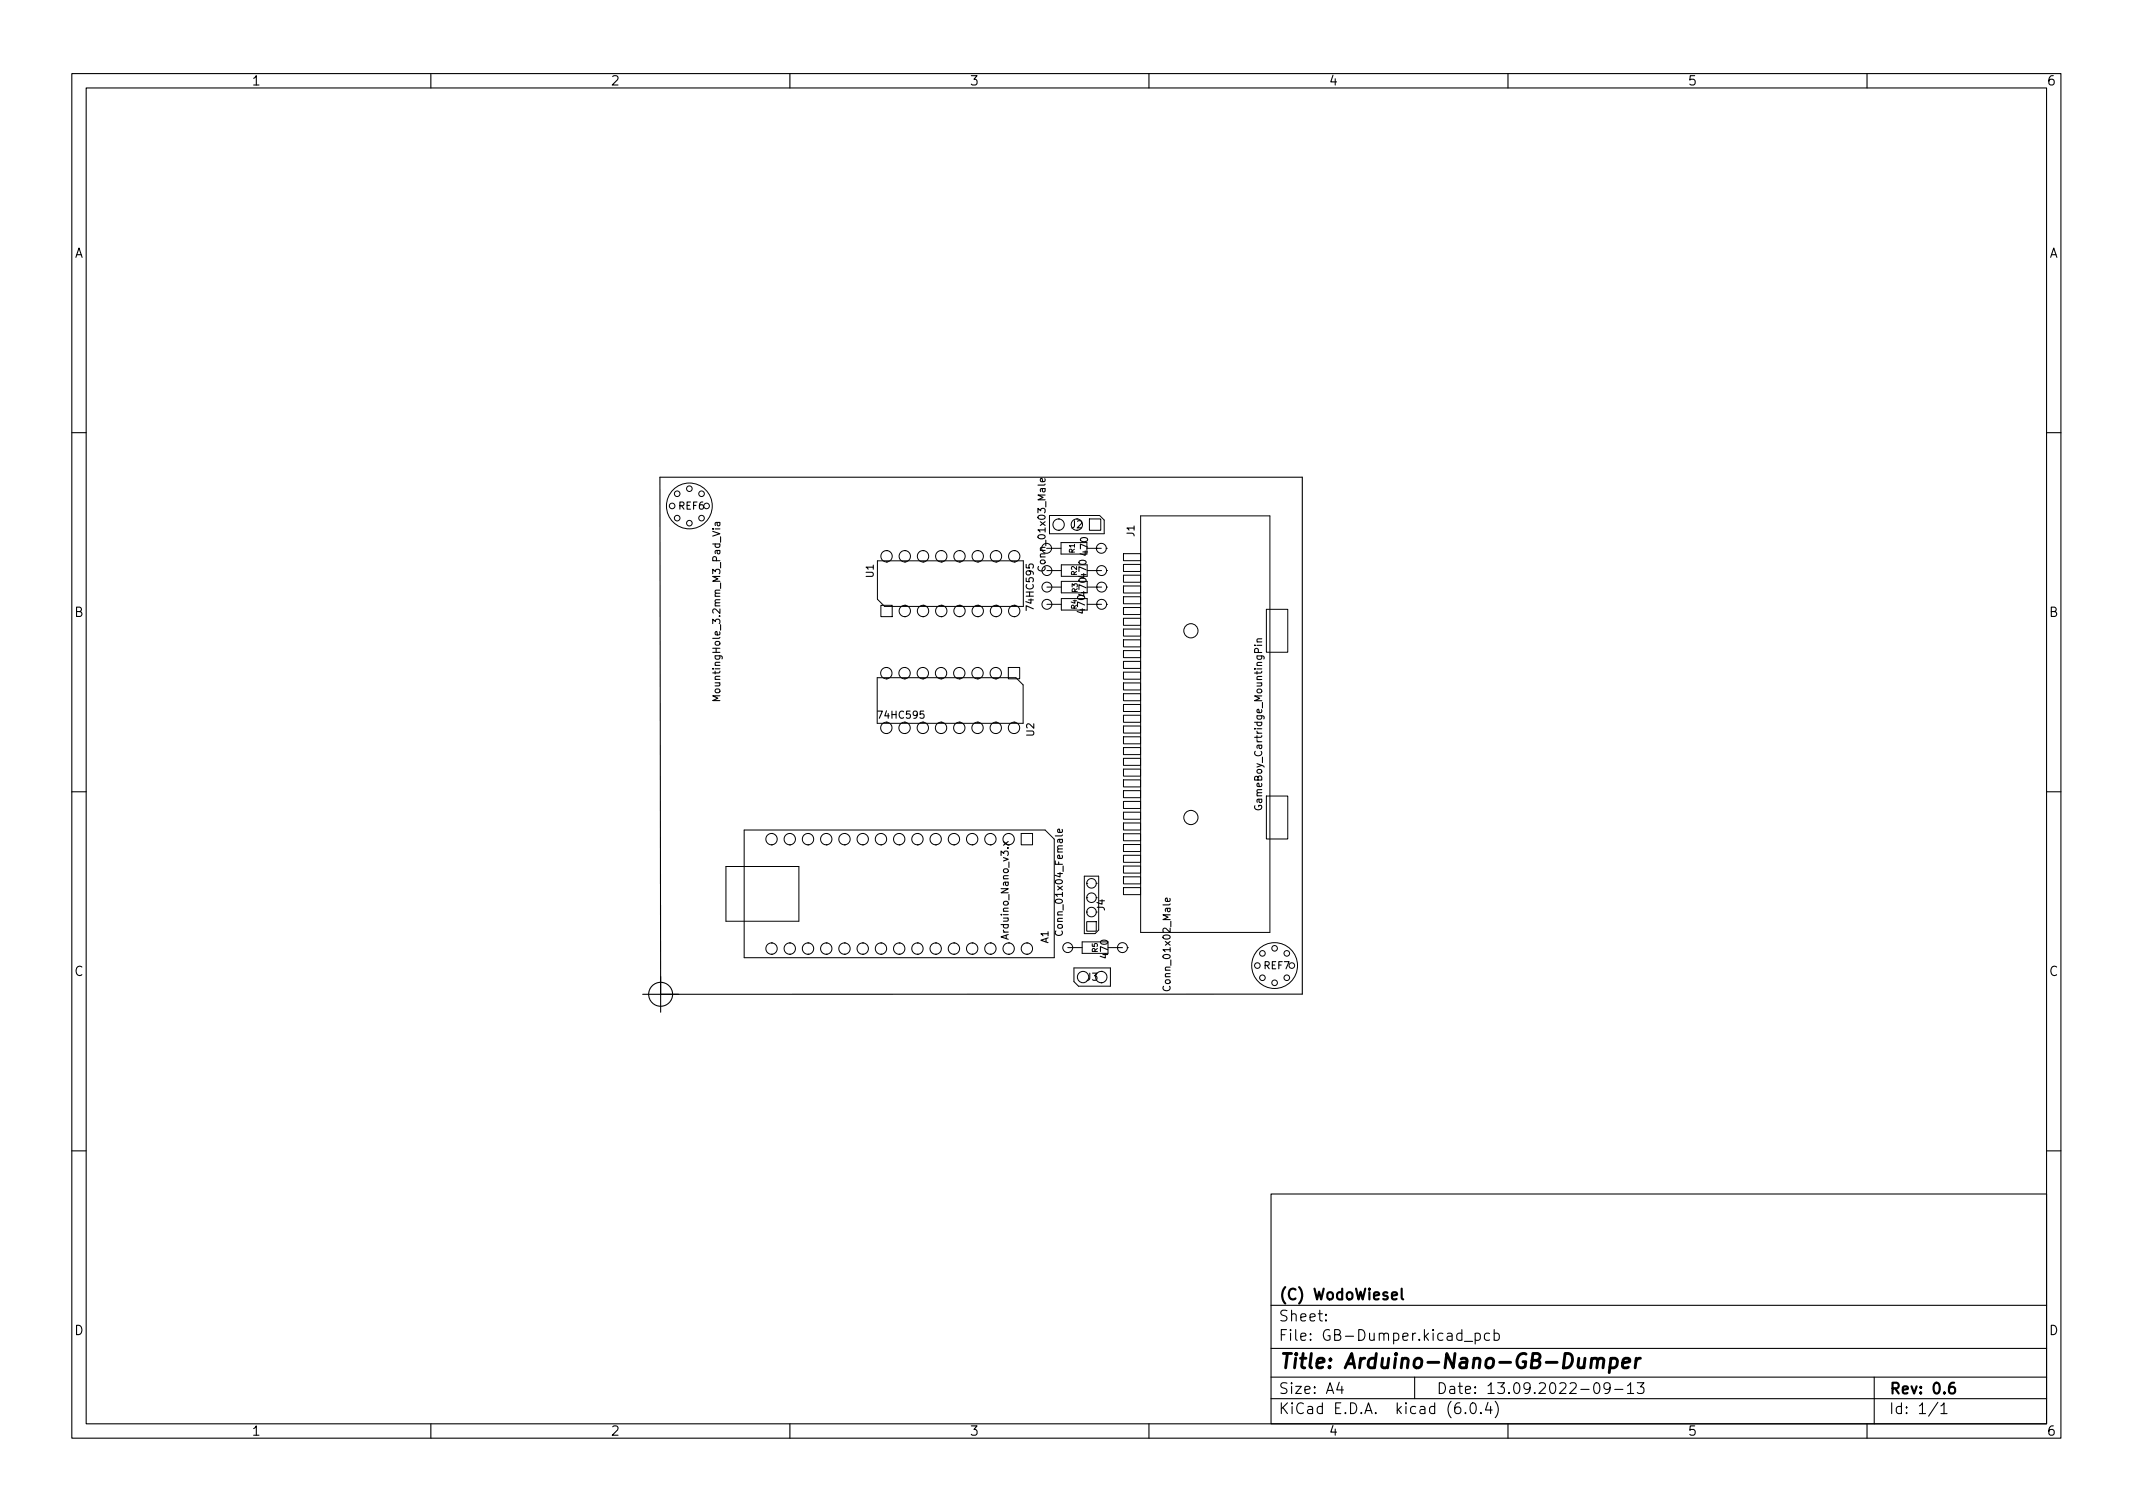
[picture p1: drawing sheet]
<svg xmlns="http://www.w3.org/2000/svg" width="297mm" height="210mm" viewBox="0 0 297 210" stroke-linecap="round" stroke-linejoin="round" font-family="sans-serif">
<defs><g id="words">
<text font-size="2.8" x="178" y="190.6">Title: Arduino-Nano-GB-Dumper</text>
<g font-size="2.1">
<text x="178" y="184">Sheet:</text>
<text x="178" y="181">(C) WodoWiesel</text>
<text x="178" y="186.7">File: GB-Dumper.kicad_pcb</text>
<text x="178" y="196.9">KiCad E.D.A. kicad (6.0.4)</text>
<text x="178" y="194.1">Size: A4</text>
<text x="200" y="194.1">Date: 13.09.2022-09-13</text>
<text x="263" y="194.1">Rev: 0.6</text>
<text x="263" y="196.9">Id: 1/1</text>
</g>
<g font-size="1.8">
<text x="35" y="11.9">1</text>
<text x="85" y="11.9">2</text>
<text x="135" y="11.9">3</text>
<text x="185" y="11.9">4</text>
<text x="235" y="11.9">5</text>
<text x="285" y="11.9">6</text>
<text x="10.3" y="35.9">A</text>
<text x="285.3" y="35.9">A</text>
<text x="10.3" y="85.9">B</text>
<text x="285.3" y="85.9">B</text>
<text x="10.3" y="135.9">C</text>
<text x="285.3" y="135.9">C</text>
<text x="10.3" y="185.9">D</text>
<text x="285.3" y="185.9">D</text>
<text x="35" y="199.9">1</text>
<text x="85" y="199.9">2</text>
<text x="135" y="199.9">3</text>
<text x="185" y="199.9">4</text>
<text x="235" y="199.9">5</text>
<text x="285" y="199.9">6</text>
</g>
<g font-size="1.4">
<text x="94.5" y="70.9">REF6</text>
<text x="149.2" y="73.5">J2</text>
<text x="151.5" y="77.3" transform="rotate(-90 151.5 77.3)">470</text>
<text x="158" y="74.7" transform="rotate(-90 158 74.7)">J1</text>
<text x="121.7" y="80.4" transform="rotate(-90 121.7 80.4)">U1</text>
<text x="145.6" y="79.1" transform="rotate(-90 145.6 79.1)">Conn_01x03_Male</text>
<text x="151.3" y="82.9" transform="rotate(-90 151.3 82.9)">470</text>
<text x="151.3" y="80.4" transform="rotate(-90 151.3 80.4)">470</text>
<text x="143.9" y="84.7" transform="rotate(-90 143.9 84.7)">74HC595</text>
<text x="151.1" y="85.3" transform="rotate(-90 151.1 85.3)">470</text>
<text x="100.3" y="96.8" transform="rotate(-90 100.3 96.8)">MountingHole_3.2mm_M3_Pad_Via</text>
<text x="122.5" y="100.1">74HC595</text>
<text x="144" y="102.5" transform="rotate(-90 144 102.5)">U2</text>
<text x="175.8" y="112.2" transform="rotate(-90 175.8 112.2)">GameBoy_Cartridge_MountingPin</text>
<text x="140.5" y="130.5" transform="rotate(-90 140.5 130.5)">Arduino_Nano_v3.x</text>
<text x="146" y="131.3" transform="rotate(-90 146 131.3)">A1</text>
<text x="148" y="129.7" transform="rotate(-90 148 129.7)">Conn_01x04_Female</text>
<text x="153.9" y="126.8" transform="rotate(-90 153.9 126.8)">J4</text>
<text x="151.3" y="136.5">J3</text>
<text x="154.3" y="133.3" transform="rotate(-90 154.3 133.3)">470</text>
<text x="163" y="137.5" transform="rotate(-90 163 137.5)">Conn_01x02_Male</text>
<text x="176" y="134.9">REF7</text>
</g>
<g font-size="1">
<text x="149.7" y="77" transform="rotate(-90 149.7 77)">R1</text>
<text x="150" y="80.1" transform="rotate(-90 150 80.1)">R2</text>
<text x="150.1" y="82.5" transform="rotate(-90 150.1 82.5)">R3</text>
<text x="150" y="84.8" transform="rotate(-90 150 84.8)">R4</text>
<text x="152.9" y="132.6" transform="rotate(-90 152.9 132.6)">R5</text>
</g>
</g></defs>
<g fill="none" stroke="#000" stroke-width=".15">
<path d="M10 10.2h277v190.1h-277zM12 12.2h273v186.1h-273zM60 10.2v2M110 10.2v2M160 10.2v2M210 10.2v2M260 10.2v2M10 60.2h2M91.9 66.4h89.5v72h-89.4zM99.8 72.7l.1 .4 .1 .1 .3-.1-.1-.4M100.3 72.7l-.7 .1v.4M285 60.2h2"/>
<path d="M100.3 96.9h-1l.7 .3-.7 .4h1M175.7 89h-.6l-.1 .2 .1 .2M10 110.2h2M147.9 115.5l.1 .3-.2 .1h-.5v-.4l.2-.1 .1 .5M174.8 112.2a.47 .47 0 0 0 .4 .6 .47 .47 0 0 0 .5-.6l-.4-.1v.2M285 110.2h2M89.5 138.4h5M92 135.9v5M147 129.6a.47 .47 0 0 0 .4 .7 .47 .47 0 0 0 .6-.5l-.1-.2M10 160.2h2M177 166.3h108v32h-108zM285 160.2h2"/>
<path d="M60 198.3v2M110 198.3v2M160 198.3v2M177 194.8h108M177 191.8h108M177 187.8h108M177 181.8h108M184.6 183.8l.1 .1h-.1v-.1v.1M184.6 183l.1 .1h-.1v-.1v.1M186.5 192.5l-.4 1h1M186.9 193v1M197 191.8v3"/>
<path d="M203.9 186.8h1.2M204.1 196.7v.1h-.1l.1-.1v.1M204.9 195.4a.36 .36 0 0 1 .6 .2 .77 .77 0 0 1-.4 1.2 1 1 0 0 1-.2-1.4zM205.4 185.7l.5-.1 .2 .3v.4l-.1 .3h-.1h-.5M205.4 185.6v1.5M206.2 196.7l.1 .1h-.1h-.1l.1-.1v.1M207.2 195.3l-.3 1h.9M207.4 185.7l-.4-.1-.3 .3v.4l.2 .3h.1h.4M207.6 195.8v1M208.1 185.7l.4-.1 .3 .3v.4l-.2 .3h-.1h-.4M208.1 185.1v1.5M208.2 195.1a1.72 1.72 0 0 1 0 2.3"/>
<path d="M210 198.3v2M222.1 192.6a.36 .36 0 0 1 .6 .2 .77 .77 0 0 1-.4 1.2 1 1 0 0 1-.2-1.4zM224.2 193.2l-.3 .3h-.3l-.2-.3v-.4l.1-.2 .4-.1 .2 .2a.99 .99 0 0 1-.3 1.3h-.3M224.9 193.5h1.1M226.6 193l.5-.5v1.5M226.6 194h.9M228 192.5h.9l-.5 .6a.41 .41 0 0 1 .5 .3v.3l-.1 .3h-.6l-.2-.1M260 198.3v2M261 191.8v6.5M269.9 195.3l-1.3 1.9M270.3 195.8l.4-.5v1.5M270.3 196.8h.8"/>
<circle cx="92" cy="138.4" r="1.67"/>
</g>
<path d="M195.2 179.4v1.3l.2 .2M193.8 180.4l.8-.1-.1-.3-.4-.1-.3 .2 .1 .8h.2h.4M272.1 192.5a.59 .59 0 0 0-.7 .7v.5l.2 .3h.4l.2-.1 .1-.5-.2-.2-.4-.1-.3 .3" fill="none" stroke="#000" stroke-width=".3"/>
<path d="M221.7 189.3a.49 .49 0 0 1 .8 .1l-.1 1.1M222.5 189.4a.5 .5 0 0 1 .8-.2l.1 .2-.2 1.1M224.3 189.2l.2-.1 .6 .1 .2 .3-.1 .6a.66 .66 0 0 1-1 .3M224.3 189.1l-.2 2M226 189.8l1-.2-.1-.4-.2-.1-.6 .1-.1 .2-.1 .8 .1 .2 .2 .1 .6-.1M227.9 189.1l-.2 1.4M228.4 189.1a.59 .59 0 0 0-.6 .4" fill="none" stroke="#000" stroke-width=".4"/>
<g fill="none" stroke="#000" stroke-width=".14">
<path d="M122.2 78.1h20.3v6.3h-19.3l-1-1zM123.5 78.2h.1M123.5 76.7h.1M123.5 76.7a.79 .79 0 0 1 .7 .8 .79 .79 0 0 1-.7 .7M123.5 76.7a.79 .79 0 0 0-.8 .8 .79 .79 0 0 0 .8 .7M126 78.2h.1M126 76.7h.1M126 76.7a.79 .79 0 0 1 .8 .8 .79 .79 0 0 1-.8 .7M126 76.7a.79 .79 0 0 0-.8 .8 .79 .79 0 0 0 .8 .7M128.5 78.2h.1M128.5 76.7h.1M128.5 76.7a.79 .79 0 0 1 .8 .8 .79 .79 0 0 1-.8 .7"/>
<path d="M128.5 76.7a.79 .79 0 0 0-.8 .8 .79 .79 0 0 0 .8 .7M131.1 78.2h.1M131.1 76.7h.1M131.1 76.7a.79 .79 0 0 1 .8 .8 .79 .79 0 0 1-.8 .7M131.1 76.7a.79 .79 0 0 0-.8 .8 .79 .79 0 0 0 .8 .7M133.6 78.2h.1M133.6 76.7h.1M133.6 76.7a.79 .79 0 0 1 .8 .8 .79 .79 0 0 1-.8 .7M133.6 76.7a.79 .79 0 0 0-.8 .8 .79 .79 0 0 0 .8 .7M136.2 78.2h.1M136.2 76.7h.1M136.2 76.7a.79 .79 0 0 1 .7 .8 .79 .79 0 0 1-.7 .7"/>
<path d="M136.2 76.7a.79 .79 0 0 0-.8 .8 .79 .79 0 0 0 .8 .7M138.7 78.2h.1M138.7 76.7h.1M138.7 76.7a.79 .79 0 0 1 .8 .8 .79 .79 0 0 1-.8 .7M138.7 76.7a.79 .79 0 0 0-.8 .8 .79 .79 0 0 0 .8 .7M141.2 78.2h.1M141.2 76.7h.1M141.2 76.7a.79 .79 0 0 1 .8 .8 .79 .79 0 0 1-.8 .7M141.2 76.7a.79 .79 0 0 0-.8 .8 .79 .79 0 0 0 .8 .7M145.8 76.3h2M145.8 79.4h2M146.2 71.8h6.9l.7 .6v1.9h-7.6z"/>
<path d="M147.4 72.3h.1M147.4 73.8h.1M147.4 72.3a.79 .79 0 0 0-.8 .7 .79 .79 0 0 0 .8 .8M147.4 72.3a.79 .79 0 0 1 .8 .7 .79 .79 0 0 1-.8 .8M151.4 75.5h-3.6v1.6h3.6M151.4 76.3h2M151.4 78.6h-3.6v1.6h3.6M151.4 79.4h2M151.7 72.3h1.6v1.5h-1.6zM152.7 76.3h.1M152.7 76.3a.69 .69 0 0 0 .7 .7 .69 .69 0 0 0 .7-.7M152.7 76.3a.69 .69 0 0 1 .7-.6 .69 .69 0 0 1 .7 .6"/>
<path d="M152.7 79.4h.1M152.7 79.4a.69 .69 0 0 0 .7 .7 .69 .69 0 0 0 .7-.7M152.7 79.4a.69 .69 0 0 1 .7-.6 .69 .69 0 0 1 .7 .6M154.1 76.3h.1M154.1 79.4h.1M156.5 77.1h2.3v1h-2.3zM156.5 78.6h2.3v1h-2.3zM158.8 71.8h18v58h-18zM122.2 94.4h19.3l1 1v5.3h-20.3zM122.7 84.3h1.5v1.6h-1.5zM123.4 92.9h.1M123.4 94.5h.1"/>
<path d="M123.4 92.9a.79 .79 0 0 0-.8 .8 .79 .79 0 0 0 .8 .8M123.4 92.9a.79 .79 0 0 1 .8 .8 .79 .79 0 0 1-.8 .8M126 92.9h.1M126 94.5h.1M126 92.9a.79 .79 0 0 0-.8 .8 .79 .79 0 0 0 .8 .8M126 92.9a.79 .79 0 0 1 .8 .8 .79 .79 0 0 1-.8 .8M126 85.9h.1M126 84.3h.1M126 84.3a.79 .79 0 0 1 .8 .8 .79 .79 0 0 1-.8 .8M126 84.3a.79 .79 0 0 0-.8 .8 .79 .79 0 0 0 .8 .8M128.5 92.9h.1M128.5 94.5h.1"/>
<path d="M128.5 92.9a.79 .79 0 0 0-.8 .8 .79 .79 0 0 0 .8 .8M128.5 92.9a.79 .79 0 0 1 .8 .8 .79 .79 0 0 1-.8 .8M128.5 85.9h.1M128.5 84.3h.1M128.5 84.3a.79 .79 0 0 1 .8 .8 .79 .79 0 0 1-.8 .8M128.5 84.3a.79 .79 0 0 0-.8 .8 .79 .79 0 0 0 .8 .8M131 92.9h.1M131 94.5h.1M131 92.9a.79 .79 0 0 0-.7 .8 .79 .79 0 0 0 .7 .8M131 92.9a.79 .79 0 0 1 .8 .8 .79 .79 0 0 1-.8 .8M131.1 85.9h.1M131.1 84.3h.1"/>
<path d="M131.1 84.3a.79 .79 0 0 1 .8 .8 .79 .79 0 0 1-.8 .8M131.1 84.3a.79 .79 0 0 0-.8 .8 .79 .79 0 0 0 .8 .8M133.6 92.9h.1M133.6 94.5h.1M133.6 92.9a.79 .79 0 0 0-.8 .8 .79 .79 0 0 0 .8 .8M133.6 92.9a.79 .79 0 0 1 .8 .8 .79 .79 0 0 1-.8 .8M133.6 85.9h.1M133.6 84.3h.1M133.6 84.3a.79 .79 0 0 1 .8 .8 .79 .79 0 0 1-.8 .8M133.6 84.3a.79 .79 0 0 0-.8 .8 .79 .79 0 0 0 .8 .8M136.1 92.9h.1M136.1 94.5h.1"/>
<path d="M136.1 92.9a.79 .79 0 0 0-.8 .8 .79 .79 0 0 0 .8 .8M136.1 92.9a.79 .79 0 0 1 .8 .8 .79 .79 0 0 1-.8 .8M136.2 85.9h.1M136.2 84.3h.1M136.2 84.3a.79 .79 0 0 1 .7 .8 .79 .79 0 0 1-.7 .8M136.2 84.3a.79 .79 0 0 0-.8 .8 .79 .79 0 0 0 .8 .8M138.7 92.9h.1M138.7 94.5h.1M138.7 92.9a.79 .79 0 0 0-.8 .8 .79 .79 0 0 0 .8 .8M138.7 92.9a.79 .79 0 0 1 .8 .8 .79 .79 0 0 1-.8 .8M138.7 85.9h.1M138.7 84.3h.1"/>
<path d="M138.7 84.3a.79 .79 0 0 1 .8 .8 .79 .79 0 0 1-.8 .8M138.7 84.3a.79 .79 0 0 0-.8 .8 .79 .79 0 0 0 .8 .8M140.4 92.9h1.6v1.6h-1.6zM141.2 85.9h.1M141.2 84.3h.1M141.2 84.3a.79 .79 0 0 1 .8 .8 .79 .79 0 0 1-.8 .8M141.2 84.3a.79 .79 0 0 0-.8 .8 .79 .79 0 0 0 .8 .8M145.8 81.7h2M145.8 84.1h2M151.4 80.9h-3.6v1.6h3.6M151.4 83.3h-3.6v1.6h3.6M151.4 81.7h2"/>
<path d="M151.4 84.1h2M152.7 81.7h.1M152.7 81.7a.69 .69 0 0 0 .7 .7 .69 .69 0 0 0 .7-.7M152.7 81.7a.69 .69 0 0 1 .7-.6 .69 .69 0 0 1 .7 .6M152.7 84.1h.1M152.7 84.1a.69 .69 0 0 0 .7 .7 .69 .69 0 0 0 .7-.7M152.7 84.1a.69 .69 0 0 1 .7-.6 .69 .69 0 0 1 .7 .6M154.1 81.7h.1M154.1 84.1h.1M156.5 80.1h2.3v1h-2.3zM156.5 81.6h2.3v1h-2.3zM156.5 83.1h2.3v1h-2.3z"/>
<path d="M156.5 84.6h2.3v1h-2.3zM156.5 86.1h2.3v1h-2.3zM156.5 87.6h2.3v1h-2.3zM156.5 89.1h2.3v1h-2.3zM156.5 90.6h2.3v1h-2.3zM156.5 92.1h2.3v1h-2.3zM156.5 93.6h2.3v1h-2.3zM156.5 95.1h2.3v1h-2.3zM156.5 96.6h2.3v1h-2.3zM156.5 98.1h2.3v1h-2.3zM156.5 99.6h2.3v1h-2.3zM176.4 84.8h2.9v6h-2.9z"/>
<path d="M103.6 115.6h41.9l1.3 1.2v16.6h-43.2zM107.4 116.1h.1M107.4 117.6h.1M107.4 116.1a.79 .79 0 0 0-.7 .7 .79 .79 0 0 0 .7 .8M107.4 116.1a.79 .79 0 0 1 .8 .7 .79 .79 0 0 1-.8 .8M110 116.1h.1M110 117.6h.1M110 116.1a.79 .79 0 0 0-.8 .7 .79 .79 0 0 0 .8 .8M110 116.1a.79 .79 0 0 1 .8 .7 .79 .79 0 0 1-.8 .8M112.5 116.1h.1M112.5 117.6h.1M112.5 116.1a.79 .79 0 0 0-.8 .7 .79 .79 0 0 0 .8 .8"/>
<path d="M112.5 116.1a.79 .79 0 0 1 .8 .7 .79 .79 0 0 1-.8 .8M115.1 116.1h.1M115.1 117.6h.1M115.1 116.1a.79 .79 0 0 0-.8 .7 .79 .79 0 0 0 .8 .8M115.1 116.1a.79 .79 0 0 1 .8 .7 .79 .79 0 0 1-.8 .8M117.6 116.1h.1M117.6 117.6h.1M117.6 116.1a.79 .79 0 0 0-.8 .7 .79 .79 0 0 0 .8 .8M117.6 116.1a.79 .79 0 0 1 .8 .7 .79 .79 0 0 1-.8 .8M120.1 116.1h.1M120.1 117.6h.1M120.1 116.1a.79 .79 0 0 0-.7 .7 .79 .79 0 0 0 .7 .8"/>
<path d="M120.1 116.1a.79 .79 0 0 1 .8 .7 .79 .79 0 0 1-.8 .8M122.7 116.1h.1M122.7 117.6h.1M122.7 116.1a.79 .79 0 0 0-.8 .7 .79 .79 0 0 0 .8 .8M122.7 116.1a.79 .79 0 0 1 .8 .7 .79 .79 0 0 1-.8 .8M123.4 102.1h.1M125.2 116.1h.1M125.2 117.6h.1M125.2 116.1a.79 .79 0 0 0-.8 .7 .79 .79 0 0 0 .8 .8M125.2 116.1a.79 .79 0 0 1 .8 .7 .79 .79 0 0 1-.8 .8M126 102.1h.1M127.8 116.1h.1"/>
<path d="M127.8 117.6h.1M127.8 116.1a.79 .79 0 0 0-.8 .7 .79 .79 0 0 0 .8 .8M127.8 116.1a.79 .79 0 0 1 .8 .7 .79 .79 0 0 1-.8 .8M128.5 102.1h.1M130.3 116.1h.1M130.3 117.6h.1M130.3 116.1a.79 .79 0 0 0-.8 .7 .79 .79 0 0 0 .8 .8M130.3 116.1a.79 .79 0 0 1 .8 .7 .79 .79 0 0 1-.8 .8M131 100.6h.1M131 102.1h.1M131 100.6a.79 .79 0 0 0-.7 .8 .79 .79 0 0 0 .7 .7M131 100.6a.79 .79 0 0 1 .8 .8 .79 .79 0 0 1-.8 .7"/>
<path d="M132.8 116.1h.1M132.8 117.6h.1M132.8 116.1a.79 .79 0 0 0-.7 .7 .79 .79 0 0 0 .7 .8M132.8 116.1a.79 .79 0 0 1 .8 .7 .79 .79 0 0 1-.8 .8M133.6 100.6h.1M133.6 102.1h.1M133.6 100.6a.79 .79 0 0 0-.8 .8 .79 .79 0 0 0 .8 .7M133.6 100.6a.79 .79 0 0 1 .8 .8 .79 .79 0 0 1-.8 .7M135.4 116.1h.1M135.4 117.6h.1M135.4 116.1a.79 .79 0 0 0-.8 .7 .79 .79 0 0 0 .8 .8M135.4 116.1a.79 .79 0 0 1 .8 .7 .79 .79 0 0 1-.8 .8"/>
<path d="M136.1 100.6h.1M136.1 102.1h.1M136.1 100.6a.79 .79 0 0 0-.8 .8 .79 .79 0 0 0 .8 .7M136.1 100.6a.79 .79 0 0 1 .8 .8 .79 .79 0 0 1-.8 .7M137.9 116.1h.1M137.9 117.6h.1M137.9 116.1a.79 .79 0 0 0-.8 .7 .79 .79 0 0 0 .8 .8M137.9 116.1a.79 .79 0 0 1 .8 .7 .79 .79 0 0 1-.8 .8M138.7 100.6h.1M138.7 102.1h.1M138.7 100.6a.79 .79 0 0 0-.8 .8 .79 .79 0 0 0 .8 .7M138.7 100.6a.79 .79 0 0 1 .8 .8 .79 .79 0 0 1-.8 .7"/>
<path d="M140.5 116.1h.1M141.2 100.6h.1M141.2 102.1h.1M141.2 100.6a.79 .79 0 0 0-.8 .8 .79 .79 0 0 0 .8 .7M141.2 100.6a.79 .79 0 0 1 .8 .8 .79 .79 0 0 1-.8 .7M142.2 116.1h1.6v1.5h-1.6zM156.5 101.1h2.3v1h-2.3zM156.5 102.6h2.3v1h-2.3zM156.5 104.1h2.3v1h-2.3zM156.5 105.6h2.3v1h-2.3zM156.5 107.1h2.3v1h-2.3zM156.5 108.6h2.3v1h-2.3z"/>
<path d="M156.5 110.1h2.3v1h-2.3zM156.5 111.6h2.3v1h-2.3zM156.5 113.1h2.3v1h-2.3zM156.5 114.6h2.3v1h-2.3zM156.5 116.1h2.3v1h-2.3zM156.5 117.6h2.3v1h-2.3zM156.5 119.1h2.3v1h-2.3zM176.4 110.8h2.9v6h-2.9zM101.1 120.7h10.2v7.6h-10.2zM107.4 131.3h.1M107.4 132.9h.1M107.4 131.3a.79 .79 0 0 0-.7 .8 .79 .79 0 0 0 .7 .8"/>
<path d="M107.4 131.3a.79 .79 0 0 1 .8 .8 .79 .79 0 0 1-.8 .8M110 131.3h.1M110 132.9h.1M110 131.3a.79 .79 0 0 0-.8 .8 .79 .79 0 0 0 .8 .8M110 131.3a.79 .79 0 0 1 .8 .8 .79 .79 0 0 1-.8 .8M112.5 131.3h.1M112.5 132.9h.1M112.5 131.3a.79 .79 0 0 0-.8 .8 .79 .79 0 0 0 .8 .8M112.5 131.3a.79 .79 0 0 1 .8 .8 .79 .79 0 0 1-.8 .8M115.1 131.3h.1M115.1 132.9h.1M115.1 131.3a.79 .79 0 0 0-.8 .8 .79 .79 0 0 0 .8 .8"/>
<path d="M115.1 131.3a.79 .79 0 0 1 .8 .8 .79 .79 0 0 1-.8 .8M117.6 131.3h.1M117.6 132.9h.1M117.6 131.3a.79 .79 0 0 0-.8 .8 .79 .79 0 0 0 .8 .8M117.6 131.3a.79 .79 0 0 1 .8 .8 .79 .79 0 0 1-.8 .8M120.1 131.3h.1M120.1 132.9h.1M120.1 131.3a.79 .79 0 0 0-.7 .8 .79 .79 0 0 0 .7 .8M120.1 131.3a.79 .79 0 0 1 .8 .8 .79 .79 0 0 1-.8 .8M122.7 131.3h.1M122.7 132.9h.1M122.7 131.3a.79 .79 0 0 0-.8 .8 .79 .79 0 0 0 .8 .8"/>
<path d="M122.7 131.3a.79 .79 0 0 1 .8 .8 .79 .79 0 0 1-.8 .8M125.2 131.3h.1M125.2 132.9h.1M125.2 131.3a.79 .79 0 0 0-.8 .8 .79 .79 0 0 0 .8 .8M125.2 131.3a.79 .79 0 0 1 .8 .8 .79 .79 0 0 1-.8 .8M127.8 131.3h.1M127.8 132.9h.1M127.8 131.3a.79 .79 0 0 0-.8 .8 .79 .79 0 0 0 .8 .8M127.8 131.3a.79 .79 0 0 1 .8 .8 .79 .79 0 0 1-.8 .8M130.3 131.3h.1M130.3 132.9h.1M130.3 131.3a.79 .79 0 0 0-.8 .8 .79 .79 0 0 0 .8 .8"/>
<path d="M130.3 131.3a.79 .79 0 0 1 .8 .8 .79 .79 0 0 1-.8 .8M132.8 131.3h.1M132.8 132.9h.1M132.8 131.3a.79 .79 0 0 0-.7 .8 .79 .79 0 0 0 .7 .8M132.8 131.3a.79 .79 0 0 1 .8 .8 .79 .79 0 0 1-.8 .8M135.4 131.3h.1M135.4 132.9h.1M135.4 131.3a.79 .79 0 0 0-.8 .8 .79 .79 0 0 0 .8 .8M135.4 131.3a.79 .79 0 0 1 .8 .8 .79 .79 0 0 1-.8 .8M137.9 131.3h.1M137.9 132.9h.1M137.9 131.3a.79 .79 0 0 0-.8 .8 .79 .79 0 0 0 .8 .8"/>
<path d="M137.9 131.3a.79 .79 0 0 1 .8 .8 .79 .79 0 0 1-.8 .8M140.5 131.3h.1M140.5 132.9h.1M140.5 131.3a.79 .79 0 0 0-.8 .8 .79 .79 0 0 0 .8 .8M140.5 131.3a.79 .79 0 0 1 .8 .8 .79 .79 0 0 1-.8 .8M143 131.3h.1M143 132.9h.1M143 131.3a.79 .79 0 0 0-.8 .8 .79 .79 0 0 0 .8 .8M143 131.3a.79 .79 0 0 1 .8 .8 .79 .79 0 0 1-.8 .8M148.7 131.9h2M149.6 134.8h5v2.5h-4.4l-.6-.6zM151 122h2v7.5l-.5 .5h-1.5z"/>
<path d="M151.3 128.3h1.4v1.4h-1.4zM151.3 127h.1M151.3 125h.1M151.3 123h.1M151.3 123a.66 .66 0 0 1 .7-.7 .66 .66 0 0 1 .7 .7M151.3 123a.66 .66 0 0 0 .7 .7 .66 .66 0 0 0 .7-.7M152.7 123h.1M153.4 136.8h.1M153.4 135.3h.1M153.4 135.3a.79 .79 0 0 1 .8 .7 .79 .79 0 0 1-.8 .8M153.4 135.3a.79 .79 0 0 0-.8 .7 .79 .79 0 0 0 .8 .8M154.3 131.9h2"/>
<path d="M154.3 131.1h-3.6v1.6h3.6M155.6 131.9h.1M155.6 131.9a.69 .69 0 0 0 .7 .7 .69 .69 0 0 0 .7-.7M155.6 131.9a.69 .69 0 0 1 .7-.6 .69 .69 0 0 1 .7 .6M156.5 120.6h2.3v1h-2.3zM156.5 122.1h2.3v1h-2.3zM156.5 123.6h2.3v1h-2.3zM157 131.9h.1"/>
<circle cx="93.6" cy="70.4" r=".39"/>
<circle cx="94.3" cy="72.1" r=".39"/>
<circle cx="94.3" cy="68.8" r=".39"/>
<circle cx="96" cy="70.4" r="3.2"/>
<circle cx="96" cy="68" r=".39"/>
<circle cx="96" cy="72.8" r=".39"/>
<circle cx="97.7" cy="72.1" r=".39"/>
<circle cx="97.7" cy="68.8" r=".39"/>
<circle cx="98.4" cy="70.4" r=".39"/>
<circle cx="145.8" cy="76.3" r=".69"/>
<circle cx="145.8" cy="79.4" r=".69"/>
<circle cx="145.8" cy="81.7" r=".69"/>
<circle cx="145.8" cy="84.1" r=".69"/>
<circle cx="165.8" cy="87.8" r=".99"/>
<circle cx="123.4" cy="101.4" r=".79"/>
<circle cx="126" cy="101.4" r=".79"/>
<circle cx="128.5" cy="101.4" r=".79"/>
<circle cx="140.5" cy="116.8" r=".79"/>
<circle cx="165.8" cy="113.8" r=".99"/>
<circle cx="148.7" cy="131.9" r=".69"/>
<circle cx="150.8" cy="136" r=".79"/>
<circle cx="152" cy="125" r=".66"/>
<circle cx="152" cy="127" r=".66"/>
<circle cx="175.1" cy="134.4" r=".39"/>
<circle cx="175.8" cy="136.1" r=".39"/>
<circle cx="175.8" cy="132.8" r=".39"/>
<circle cx="177.5" cy="134.4" r="3.2"/>
<circle cx="177.5" cy="132" r=".39"/>
<circle cx="177.5" cy="136.8" r=".39"/>
<circle cx="179.2" cy="136.1" r=".39"/>
<circle cx="179.2" cy="132.8" r=".39"/>
<circle cx="179.9" cy="134.4" r=".39"/>
</g>
<use href="#words"/>
</svg>
